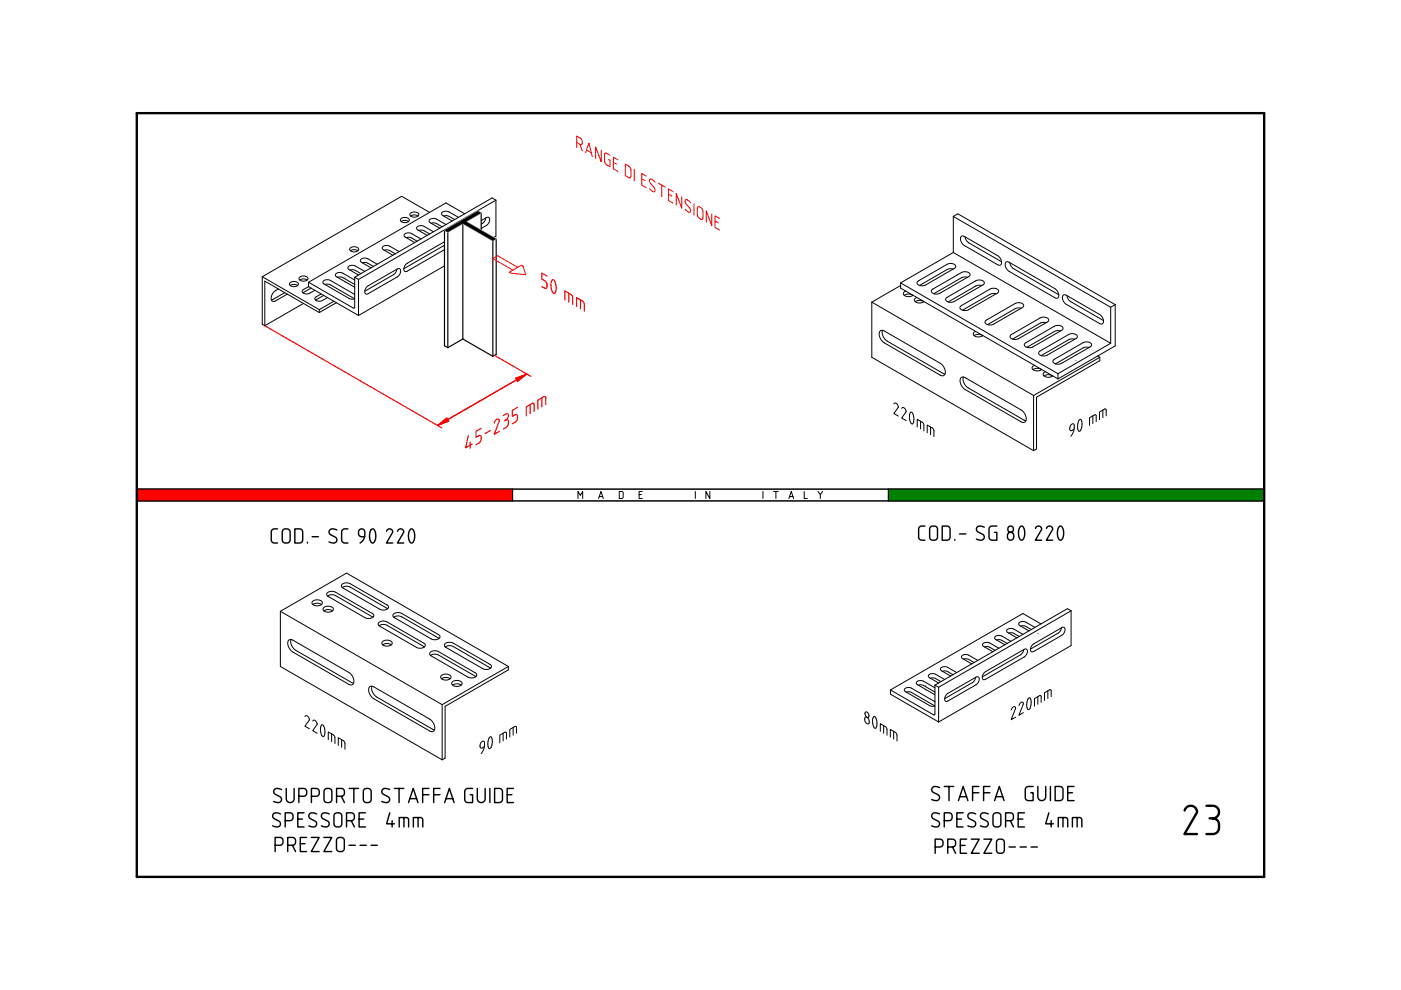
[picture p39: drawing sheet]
<svg xmlns="http://www.w3.org/2000/svg" width="297mm" height="210mm" viewBox="0 0 297 210" stroke-linecap="round" stroke-linejoin="round" font-family="sans-serif">
<g fill="none" stroke="#000" stroke-width=".21">
<path d="M55.6 58.7l12.1 7 3.1-1.8M55.6 58.7v10.1M61.5 60l.5-.3h.6l.5 .2 .2 .4-.4 .4h-.9l-.6-.3zM63.5 58.8l.5-.2 .6-.1 .5 .3 .2 .3-.5 .4-.8 .1-.5-.3zM63.6 59.4l.7-.3 .8 .3M65.4 59.8v1l10.6 6.1M71.5 58.8h1.1l2.6 1.5M73.2 59.8h.1M73.2 58.9h.1M74.2 57.3h1l1.3 .7M74.3 52.6l.4-.3h.7l.5 .3 .1 .3-.4 .4-.8 .1-.6-.3zM74.3 53.2l.8-.3 .8 .3"/>
<path d="M75.2 59.4l-2.7-1.6h-.9l-.5 .4 .2 .5 3.9 2.2M75.2 58.8v6.4l-.2 .1-9.6-5.5M75.2 58.8l.8 .5M76 59.3v7.6M76.8 55.7h1l1.4 .8M77.3 57.6l-2.2-1.3h-.7l-.6 .3v.2l.1 .3 2.1 1.2M80 56l-2.2-1.2-.8-.1-.5 .3-.1 .3 .2 .3 2.1 1.2M81.5 53.1h.9l1.4 .7M84.1 57.1l-.2 .6-.4 .5-6.2 3.6M84.6 53.3l-2.2-1.2h-.7l-.6 .3-.1 .2 .2 .3 2.1 1.2M85 46.4l.5-.3h.6l.5 .3 .2 .3-.4 .4-.8 .1-.6-.3zM85.1 47l.7-.3 .8 .3"/>
<path d="M86.1 50.4h1l1.3 .7M87 45.2l.5-.2h.6l.6 .2 .1 .3-.4 .5h-.8l-.6-.3zM87.1 45.8l.7-.2 .8 .2M88.8 48.9l.9-.1 1.4 .8M89.3 50.7l-2.3-1.3h-.7l-.5 .3-.1 .3 .1 .2 2.1 1.2M91.1 45l-5.9-3.4-29.6 17.1M91.4 47.3h1l1.3 .8M91.9 49.1l-2.2-1.2h-.7l-.6 .2-.1 .3 .2 .3 2.1 1.2M94.1 45.8h.9l1.4 .8M94.2 51.3l-7.9 4.6-.6 .7v.8l.2 .2 .4-.1 7.9-4.6M94.2 52l-8.6 5M94.2 56.4l-18.2 10.5"/>
<path d="M94.6 47.6l-2.3-1.2-.7-.1-.5 .3-.1 .3 .1 .3 2.1 1.2M97.2 46.1l-2.2-1.3h-.7l-.6 .3-.1 .3 .2 .2 2.1 1.3M97.9 47.4h.1M98.5 45.3l-3.9-2.3-29.2 16.8M102 46.8l1.3-.7h.3l.2 .3-.1 .6-.3 .6-1.4 .8M103 46.2l-.3 .8-.7 .5M105.1 42.4v7.7l-.4 .3M105.1 42.4l-29.1 16.9M105.1 42.4l-.8-.4-29.1 16.8M190.9 60v1.1l33.4 19.2M190.9 60l33.4 19.2M194.6 59.7l6.3-3.7 1-.1 .7 .4v.3l-.2 .3-6.3 3.6-.7 .1-.6-.2-.4-.3z"/>
<path d="M198.5 55.6h.1M202.1 57h-.6l-.6 .1-5.9 3.4M202.1 53.5l-11.2 6.5M202.1 45.9v7.6M202.1 45.9l1-.6 33.3 19.3M202.1 45.9l33.4 19.2M202.1 53.5l33.4 19.3M203.8 50.1h.6l7.2 4.2 .7 .9-.1 .9-.2 .1h-.4l-7.2-4.2-.7-1-.1-.5zM204.6 50.2l.3 .7 .4 .6 7 4M205.1 58.8l-.6-.1-.6 .2-5.9 3.4M213.3 55.6l.3-.1 .3 .1 9.8 5.6 .7 .9v1l-.3 .1h-.4l-9.8-5.7-.7-1-.1-.5zM214.1 55.7l.2 .7 .6 .5 9.6 5.6"/>
<path d="M59 61.3l-.8 .5-.5 .7-.2 .8 .3 .6 .5-.1 2.6-1.4M60.4 62l-2.9 1.6M61.5 60.5l.8-.2 .8 .2M65.4 60.8l-1.2 .7-.1 .3 .1 .3 .5 .2h.6l1.4-.8M65.9 61.1l-1.7 1M68.1 62.3l-1.2 .8-.2 .3 .2 .2 .5 .2h.6l1.4-.7M68.6 62.6l-1.7 1M68.9 60.3l1.1 .1 5.2 3-1.1-.1-5.6-3.3v-.3l.3-.3h1.1l5.3 3M71.3 64.2l-3.6 2.1-11.6-6.7v9.5l8.2-4.8M75.2 62.4h.1M77.8 60.8l6.5-3.8 .3-.1 .3 .2v.8l-.6 .8-6.6 3.7-.3-.2-.1-.4zM184.8 64.1l34.3 19.8"/>
<path d="M184.8 64.1v11.7l34.3 19.8M186.6 70.2l.4-.2 .5 .2 11.9 6.9 .5 .5 .4 .6 .1 .7-.1 .5-.4 .3-.5-.1-12-7-.5-.5-.4-.7-.1-.7zM187.1 70l-.1 .5 .2 .7 .8 1.1 12.4 7M190.9 60.5l-6.1 3.6M191.7 62.6l.9-.3 .9 .3M192 61.7l-.5 .5 .4 .5 .9 .2 .8-.3M194.4 63.1l-.5 .4 .3 .6 .9 .1 .8-.2-.9-.3-.9 .3M197.6 61.4l6.4-3.7 1-.1 .6 .5v.3l-.2 .2-6.3 3.6-.6 .1-.7-.1-.3-.4zM200.6 63.2l6.4-3.7 1-.1 .7 .4v.3l-.3 .3-6.2 3.6-.7 .1-.7-.2-.3-.3zM203.7 64.9l6.3-3.7h1l.7 .4v.3l-.2 .2-6.3 3.6-.7 .1-.6-.1-.4-.4zM204.2 79.9v.6l.1 .6 .9 1.1 12.3 7M206.5 71.2l.9-.3 1 .3"/>
<path d="M206.9 70.3l-.5 .4 .3 .6 .9 .1 .8-.3M208.2 60.5h-.7l-.6 .1-5.9 3.4M209 68l6.4-3.7 1-.1 .6 .4v.3l-.2 .3-6.3 3.6-.7 .1-.6-.1-.4-.4zM211.2 62.3l-.6-.1-.6 .2-5.9 3.4M214.3 71.1l6.4-3.8h1l.6 .4v.3l-.2 .3-6.3 3.6-.7 .1-.6-.2-.3-.4zM216.5 65.4l-.6-.1-.6 .1-5.9 3.4M217.3 72.8l6.4-3.7 1-.1 .7 .5v.3l-.3 .2-6.2 3.6-.7 .1-.7-.1-.3-.4zM219.3 77.5l-.5 .4 .3 .5 .9 .2 .8-.2-.9-.3-.9 .3M220.3 74.6l6.4-3.8h1l.7 .4v.3l-.3 .3-6.2 3.6-.7 .1-.6-.2-.4-.4zM221.7 78.8l-.5 .5 .3 .5 .9 .2 .8-.3-.9-.3-.9 .3M221.8 68.4l-.6-.1-.6 .2-5.9 3.4M223.4 76.3l6.4-3.7 1-.1 .6 .5v.3l-.2 .2-6.3 3.6-.7 .1-.6-.1-.3-.4z"/>
<path d="M224.3 79.2v1.1M224.8 70.2l-.6-.1-.6 .1-5.9 3.4M225.4 62.6h.6l7.2 4.1 .7 .9v.9l-.3 .2-.4-.1-7.2-4.1-.7-1v-.5zM226.2 62.7l.3 .7 .5 .5 7 4.1M227.9 71.9l-.7-.1-.6 .2-5.8 3.4M228.1 76.4h.1M228.1 75.3h.1M230.9 73.7l-.6-.1-.6 .1-5.9 3.4M232.7 75.5l.5 .3M233.2 75.8v.7l-13.4 7.7v11l-.7 .4M233.2 75.8l-14.1 8.1M235.5 72.8l-11.2 6.4"/>
<path d="M235.5 65.1v7.7M236.4 64.6v8.7l-12.1 7M236.4 64.6l-.9 .5M189.5 85.6l.2-.2 .3 .1 .5 .8-1 1.4 1 .5M191.2 86.6l.2-.2 .3 .1 .4 .7-.9 1.4 .9 .6M193.1 87.4l.4 .2 .2 .9v1l-.3 .4-.3-.3-.2-.8-.1-.8zM194.5 90.5v-1.6l1.3 .9 .1 1.6M195.2 89.3v1.6M196.6 91.8v-1.7l1.3 .9 .1 1.6M197.3 90.5v1.7M203.8 80.1l.3-.2 .5 .2 12 6.9 .5 .5 .4 .6 .1 .7-.2 .5-.3 .3-.6-.1-12-7-.5-.5-.4-.7v-.7zM219.1 83.9v11.7"/>
<path d="M108.7 103.7h79.7v2.5h-79.7zM122.5 105.7v-1.5l.5 .8 .5-.8v1.5M126.9 105.7l.5-1.5 .5 1.5M127.1 105.3h.7M131.3 104.2h.6l.2 .2v1l-.2 .3h-.6zM135.5 104.9h.5M136.2 104.2h-.7v1.5h.7M147.4 104.2v1.5M150.5 104.2v1.5l-.8-1.5v1.5M161.8 104.2v1.5M164 104.2h1M164.5 104.2v1.5"/>
<path d="M167.3 105.7l.5-1.5 .5 1.5M167.4 105.3h.7M170.5 104.2v1.5h.7M173.4 104.2l.5 .7v.8M174.4 104.2l-.5 .7M59.4 129.6l34.3 19.8M59.4 129.6v11.7l34.3 19.8M59.4 129.6l14.1-8.1 34.3 19.8M61.2 135.7l.4-.1 .5 .1 12 6.9 .5 .6 .3 .6 .1 .7-.1 .5-.4 .2-.5-.1-12-6.9-.6-.6-.3-.7-.1-.7zM61.7 135.6l-.1 .5 .2 .6 .8 1.1 12.4 7.1M66.3 127.5l.5-.3h.8l.6 .3 .1 .4-.4 .4-1 .1-.7-.3-.1-.3zM66.3 128.2l.9-.3 1 .3"/>
<path d="M68.6 128.8l.6-.2h.7l.6 .2 .2 .4-.5 .5-1 .1-.6-.4zM68.7 129.5l.9-.3 .9 .3M69.4 125.7l.8-.3 .9 .1 7.9 4.6 .2 .3v.3l-.7 .4-1.1-.1-7.9-4.6-.2-.3zM69.5 126.4l.7-.3 .9 .1 8 4.7M72.5 123.9l.8-.3 .9 .1 7.9 4.6 .3 .3-.1 .3-.7 .4-1-.1-8-4.6-.2-.3zM72.6 124.6l.7-.3 .9 .1 8 4.7M80.3 132l.8-.3 .9 .1 7.9 4.6 .2 .3v.3l-.7 .4-1-.1-8-4.6-.2-.3zM80.4 132.7l.7-.3 .9 .1 8 4.7M81.1 136l.6-.2h.7l.6 .2 .2 .4-.5 .5-1 .1-.7-.4zM81.1 136.7l.9-.3 1 .3M83.4 130.2l.8-.3 .9 .1 7.9 4.6 .3 .3-.1 .3-.7 .4-1-.1-7.9-4.6-.3-.3zM83.5 130.9l.7-.3 .9 .1 8 4.7"/>
<path d="M91.2 138.3l.8-.3 .9 .1 7.9 4.6 .3 .3-.1 .3-.7 .4-1-.1-7.9-4.6-.3-.3zM91.3 139l.7-.3 .9 .1 8 4.7M94.3 136.5l.8-.3 .9 .1 7.9 4.6 .3 .3v.3l-.8 .4-1-.1-7.9-4.6-.3-.3zM94.4 137.2l.7-.3 .9 .1 8 4.7M204.3 139.7h.9l1.3 .8M208.7 137.2h1l1.3 .7M211.3 135.7h.9l1.3 .7M211.8 137.4l-2.2-1.2h-.7l-.5 .3-.1 .2 .2 .3 2 1.2M213.8 134.2h1l1.3 .7M214.3 136l-2.1-1.2-.7-.1-.5 .3-.1 .3 .1 .2 2 1.2M216.4 132.7h.9l1.3 .8M216.9 134.5l-2.2-1.2h-.7l-.5 .2-.1 .3 .2 .3 2 1.1"/>
<path d="M217 137.7l-.2 .6-.4 .5-8.1 4.7M218.9 136.7l6.2-3.6 .4-.1 .2 .2v.7l-.5 .7-6.4 3.6-.3-.2v-.4zM219.4 133l-2.1-1.2h-.7l-.5 .3-.1 .2 .1 .3 2.1 1.2M220.1 134.3h.1M220.7 132.3l-3.8-2.2-28.1 16.2M225 133.1l-.2 .6-.4 .5-5.9 3.4M227.1 129.5v7.4l-28.1 16.2M227.1 129.5l-28.1 16.2M227.1 129.5l-.8-.4-28.1 16.2M64.7 151.9l.1-.2 .4 .1 .4 .8-1 1.4 1 .5M66.3 152.9l.2-.2 .3 .1 .4 .7-.9 1.4 .9 .6M68.2 153.7l.4 .2 .3 .8-.1 1.1-.2 .4-.4-.3-.2-.8v-.9z"/>
<path d="M69.6 156.8v-1.6l1.3 .9 .1 1.5M70.3 155.6v1.6M71.7 158v-1.6l1.3 .9 .1 1.6M72.4 156.8v1.7M78.4 145.6l.4-.1 .4 .1 12 6.9 .5 .5 .4 .7 .1 .7-.2 .5-.3 .2-.5-.1-12.1-6.9-.5-.6-.4-.7v-.7zM78.9 145.5l-.1 .5 .1 .6 .9 1.1 12.3 7.1M93.6 143.2l.5-.2 .7-.1 .6 .3 .2 .4-.5 .5-.9 .1-.7-.4zM93.6 143.9l.9-.3 .9 .3M93.7 149.4v11.7M95.9 144.6l.5-.3h.8l.6 .3 .2 .4-.5 .4-1 .1-.7-.4zM96 145.3l.9-.3 .9 .3M107.8 141.3v.7l-13.4 7.8v10.9l-.7 .4"/>
<path d="M107.8 141.3l-14.1 8.1M183.4 152.1h.4l.4 .4 .1 .7-.2 .3-.3-.1-.3-.4zM183.5 151h.3l.3 .3 .1 .5-.1 .3h-.3l-.3-.3zM185.3 151.9l.3 .2 .3 .9v1l-.3 .4-.3-.2-.3-.9v-.8zM186.6 155.1v-1.7l1.4 .9 .1 1.6M187.4 153.8v1.7M188.8 156.3v-1.6l1.3 .8 .1 1.6M188.8 146.3v.9l10.2 5.9M189.5 155.1v1.6M192.1 146.7l1.1 .1 5 2.9-1.1-.1-5.4-3.2 .1-.3 .3-.2 1-.1 5.1 3M194.7 145.3h1l2.5 1.4M196.3 146.3h.1"/>
<path d="M196.3 145.4h.1M197.3 143.8h.9l1.3 .7M198.2 148.8h.1M198.2 145.8l-2.6-1.5h-.8l-.5 .4 .2 .5 3.7 2.1M198.2 145.3v6.1l-.1 .2-9.3-5.3M198.2 145.3l.8 .4M199 145.7v7.4M199.8 142.3h.9l1.4 .8M200.3 144.1l-2.2-1.2-.7-.1-.5 .3-.1 .3 .2 .2 2 1.2M200.7 147.2l6.3-3.6 .3-.1 .3 .2-.1 .7-.5 .7-6.4 3.6-.2-.1-.1-.4zM202.8 142.6l-2.1-1.2h-.7l-.5 .2-.1 .3 .1 .3 2.1 1.1M206.8 143.6l-.2 .6-.4 .5-5.9 3.4"/>
<path d="M207.3 140l-2.1-1.2h-.7l-.6 .3v.2l.1 .3 2 1.2M208.7 142.6l8.5-4.9 .3-.1 .3 .2-.1 .7-.5 .8-8.6 4.8-.3-.2v-.3zM214.4 150.5l.4-.6h.5v.3l-.9 2.4 .9-.5M216 149.6l.4-.6h.5l.1 .3-1 2.3 1-.5M218.1 148l.2-.1 .2 .2 .1 .9-.2 1-.4 .5-.2-.4-.1-.7 .1-.8zM220 147.7v1.6M220.7 148.9v-1.3l-.2-.1-1.2 .6v1.6M222.2 146.5v1.6M222.9 147.7v-1.3l-.3-.2-1.1 .7v1.6"/>
</g>
<g fill="none" stroke="#000" stroke-width=".3">
<path d="M29 106.2h79.7M29 103.7h79.7M188.4 103.7h79.6v2.5h-79.6M196.1 111.5h-.7a.67 .67 0 0 0-.6 .7v1.7a.67 .67 0 0 0 .6 .6h.7M197.3 111.7l.8-.2a.67 .67 0 0 1 .7 .7v1.7a.67 .67 0 0 1-.7 .6h-.3a.67 .67 0 0 1-.7-.6v-1.8zM199.8 111.5h1a.67 .67 0 0 1 .6 .7v1.7a.67 .67 0 0 1-.6 .6h-1zM202.4 114.4v.1M203.4 113.2h1.4M208.7 111.8a1.03 1.03 0 0 0-1.6 .1 .67 .67 0 0 0 .3 .9l.9 .5a.67 .67 0 0 1 .3 .8 .67 .67 0 0 1-.8 .4l-.8-.2M211.4 111.5h-1a.67 .67 0 0 0-.7 .7v1.7a.67 .67 0 0 0 .7 .6h1v-1.6h-.5M213.8 113.1a.67 .67 0 0 1 .7-.2 .67 .67 0 0 1 .4 .6v.4a.67 .67 0 0 1-.6 .6 .67 .67 0 0 1-.7-.6zM216.3 111.6l.3-.1a2.06 2.06 0 0 1 .3 2.9l-.3 .1a2.06 2.06 0 0 1-.3-2.8z"/>
<path d="M219.5 112a.65 .65 0 0 1 .8-.5 .65 .65 0 0 1 .5 .8l-1.3 2.2h1.4M221.9 112a.65 .65 0 0 1 .7-.5 .65 .65 0 0 1 .5 .8l-1.2 2.2h1.3M224.6 111.6l.3-.1a2.06 2.06 0 0 1 .3 2.9l-.4 .1a2.06 2.06 0 0 1-.2-2.8zM58.3 179.2h1a.67 .67 0 0 0 .7-.6v-.4a.67 .67 0 0 0-.7-.6h-1v3M59.5 172.6a1.03 1.03 0 0 0-1.6 .1 .67 .67 0 0 0 .3 .9l.9 .5a.67 .67 0 0 1 .3 .8 .67 .67 0 0 1-.8 .4l-.8-.2M59.7 167.4a1.03 1.03 0 0 0-1.6 .2 .67 .67 0 0 0 .3 .8l.9 .5a.67 .67 0 0 1 .3 .8 .67 .67 0 0 1-.7 .5l-.9-.3M60.5 174h1a.67 .67 0 0 0 .6-.7v-.3a.67 .67 0 0 0-.6-.7h-1v3M60.7 167.2v2.1a.83 .83 0 0 0 .8 .9 .83 .83 0 0 0 .9-.9v-2.1M61 179.2h1a.67 .67 0 0 0 .7-.6v-.4a.67 .67 0 0 0-.7-.6h-1v3M62 179.2l.7 1.4M63.1 173.7h1M63.4 168.8h1a.67 .67 0 0 0 .6-.6v-.4a.67 .67 0 0 0-.6-.6h-1v3"/>
<path d="M63.7 178.9h1M64.5 172.3h-1.4v3h1.4M65 177.6h-1.3v3h1.3M66 177.6h1.7l-1.7 3h1.7M66 168.8h1a.67 .67 0 0 0 .7-.6v-.4a.67 .67 0 0 0-.7-.6h-1v3M67.1 172.6a1.03 1.03 0 0 0-1.6 .1 .67 .67 0 0 0 .3 .9l1 .5a.67 .67 0 0 1 .3 .8 .67 .67 0 0 1-.8 .4l-.8-.2M68.7 177.6h1.6l-1.6 3h1.6M68.9 167.4l.8-.2a.67 .67 0 0 1 .7 .6v1.7a.67 .67 0 0 1-.7 .7h-.3a.67 .67 0 0 1-.7-.7v-1.7zM69.8 172.6a1.03 1.03 0 0 0-1.6 .1 .67 .67 0 0 0 .3 .9l.9 .5a.67 .67 0 0 1 .4 .8 .67 .67 0 0 1-.8 .4l-.9-.2M71 172.5l.8-.2a.67 .67 0 0 1 .7 .7v1.7a.67 .67 0 0 1-.7 .6h-.3a.67 .67 0 0 1-.7-.6v-1.8zM71.4 168.8h1a.67 .67 0 0 0 .6-.6v-.4a.67 .67 0 0 0-.6-.6h-1v3M71.5 177.8l.8-.2a.67 .67 0 0 1 .7 .6v1.7a.67 .67 0 0 1-.7 .7h-.3a.67 .67 0 0 1-.7-.7v-1.7z"/>
<path d="M72.4 168.8l.6 1.4M73.5 174h1a.67 .67 0 0 0 .6-.7v-.3a.67 .67 0 0 0-.6-.7h-1v3M74 179.2h1.3M74 167.2h2M74.5 174l.6 1.3M75 167.2v3M76.1 173.7h1M76.3 179.2h1.4M77.2 167.4l.8-.2a.67 .67 0 0 1 .7 .6v1.7a.67 .67 0 0 1-.7 .7h-.3a.67 .67 0 0 1-.7-.7v-1.7zM77.5 172.3h-1.4v3h1.4M78.7 179.2h1.3M82.6 167.4a1.03 1.03 0 0 0-1.6 .2 .67 .67 0 0 0 .3 .8l.9 .5a.67 .67 0 0 1 .4 .8 .67 .67 0 0 1-.8 .5l-.9-.3"/>
<path d="M82.6 172.3l-.6 2.4h1.6M83.1 174v1.3M83.6 167.2h2M84.6 167.2v3M84.6 175.3v-2h1.6l.3 .2 .1 .3v1.5M85.6 173.3v2M86.6 170.2l1-3 1 3M86.9 169.3h1.4M87.6 175.3v-2h1.6l.3 .2 .1 .3v1.5M88.6 173.3v2M89.6 168.5h1.3M90.9 167.2h-1.3v3"/>
<path d="M91.9 168.5h1.4M93.3 167.2h-1.4v3M94.3 170.2l1-3 1 3M94.6 169.3h1.4M100.2 167.2h-1a.67 .67 0 0 0-.7 .6v1.7a.67 .67 0 0 0 .7 .7h1v-1.7h-.5M101.2 167.2v2.1a.83 .83 0 0 0 .8 .9 .83 .83 0 0 0 .9-.9v-2.1M103.9 167.2v3M104.9 167.2h1a.67 .67 0 0 1 .6 .6v1.7a.67 .67 0 0 1-.6 .7h-1zM107.5 168.5h1M108.9 167.2h-1.4v3h1.4M198.3 179.6h1a.67 .67 0 0 0 .6-.7v-.3a.67 .67 0 0 0-.6-.7h-1v3M199.2 172.6a1.03 1.03 0 0 0-1.6 .1 .67 .67 0 0 0 .3 .9l.9 .5a.67 .67 0 0 1 .4 .8 .67 .67 0 0 1-.8 .4l-.9-.2"/>
<path d="M199.2 167a1.03 1.03 0 0 0-1.6 .2 .67 .67 0 0 0 .3 .8l.9 .5a.67 .67 0 0 1 .4 .8 .67 .67 0 0 1-.8 .4l-.9-.2M200.2 174h1a.67 .67 0 0 0 .7-.7v-.3a.67 .67 0 0 0-.7-.7h-1v3M200.2 166.8h2M200.9 179.6h1a.67 .67 0 0 0 .7-.7v-.3a.67 .67 0 0 0-.7-.7h-1v3M201.2 166.8v3M201.9 179.6l.7 1.3M202.9 173.7h1M203.2 169.8l1-3 1 3M203.5 168.9h1.4M203.6 179.3h1M204.2 172.3h-1.3v3h1.3M204.9 177.9h-1.3v3h1.3"/>
<path d="M205.9 177.9h1.7l-1.7 3h1.7M206.2 168.1h1.3M206.9 172.6a1.03 1.03 0 0 0-1.6 .1 .67 .67 0 0 0 .3 .9l.9 .5a.67 .67 0 0 1 .3 .8 .67 .67 0 0 1-.8 .4l-.8-.2M207.5 166.8h-1.3v3M208.5 168.1h1.4M208.6 177.9h1.7l-1.7 3h1.7M209.5 172.6a1.03 1.03 0 0 0-1.6 .1 .67 .67 0 0 0 .3 .9l1 .5a.67 .67 0 0 1 .3 .8 .67 .67 0 0 1-.8 .4l-.8-.2M209.9 166.8h-1.4v3M210.7 172.5l.8-.2a.67 .67 0 0 1 .7 .7v1.7a.67 .67 0 0 1-.7 .6h-.3a.67 .67 0 0 1-.7-.6v-1.8zM210.9 169.8l1-3 1 3M211.2 168.9h1.4M211.5 178.1l.8-.2a.67 .67 0 0 1 .6 .7v1.7a.67 .67 0 0 1-.6 .6h-.4a.67 .67 0 0 1-.6-.6v-1.8z"/>
<path d="M213.2 174h1a.67 .67 0 0 0 .7-.7v-.3a.67 .67 0 0 0-.7-.7h-1v3M213.9 179.6h1.4M214.2 174l.7 1.3M215.9 173.7h1M216.3 179.6h1.3M217.2 172.3h-1.3v3h1.3M218.6 179.6h1.3M219 166.8h-1a.67 .67 0 0 0-.6 .6v1.7a.67 .67 0 0 0 .6 .7h1v-1.7h-.5M220 166.8v2.1a.83 .83 0 0 0 .9 .9 .83 .83 0 0 0 .8-.9v-2.1M222.4 172.3l-.7 2.4h1.7M222.7 166.8v3M222.9 174v1.3"/>
<path d="M223.7 166.8h1a.67 .67 0 0 1 .7 .6v1.7a.67 .67 0 0 1-.7 .7h-1zM224.4 175.3v-2h1.5l.3 .2 .2 .3v1.5M225.4 173.3v2M226.4 168.1h1M227.4 175.3v-2h1.5l.3 .2 .2 .3v1.5M227.7 166.8h-1.3v3h1.3M228.4 173.3v2"/>
<circle cx="214.3" cy="112.2" r=".64"/>
</g>
<path d="M29 24h239M29 185.9h239" fill="none" stroke="#000" stroke-width=".5"/>
<path d="M188.4 103.7h79.6v2.5h-79.6z" fill-rule="evenodd" fill="#008000"/>
<path d="M29 103.7v2.5" fill="none" stroke="#000" stroke-width=".3"/>
<path d="M29 103.7h79.7v2.5h-79.7z" fill-rule="evenodd" fill="#f00"/>
<path d="M29 24v161.9M268 24v161.9" fill="none" stroke="#000" stroke-width=".5"/>
<g fill="none" stroke="#000" stroke-width=".21">
<path d="M55.6 68.8l.5 .3M67.7 65.7v.6M227.7 91l-.6 .3-.3-.2 .1-.7 .5-.5 .3 .1v.9l-.2 .8-.4 .8M228.8 89l.3-.1 .2 .2 .1 .9-.2 1-.4 .4-.2-.3-.1-.7 .1-.8zM231.7 88.2v1.6M232.4 89.4v-1.3l-.2-.2-1.2 .7v1.6M233.8 86.9v1.7M234.5 88.2v-1.3l-.2-.2-1.2 .7v1.6M29 106.2h239M29 103.7h239M108.7 103.7v2.5M188.4 103.7v2.5"/>
<path d="M102.7 158.3l-.6 .3-.3-.2 .1-.7 .5-.6 .3 .2v.9l-.2 .8-.5 .8M103.8 156.3l.2-.1 .2 .2 .2 .8-.2 1.1-.4 .4-.3-.3-.1-.7 .1-.8zM106.7 155.5v1.6M107.4 156.7v-1.3l-.3-.2-1.1 .7v1.6M108.8 154.2v1.7M109.5 155.5v-1.3l-.2-.2-1.2 .6v1.7"/>
</g>
<g fill="none" stroke="#f00" stroke-width=".21">
<path d="M122.3 30.2l.7 .4M123 30.6l.2 .1 .2-.2v-.8l-.3-.4-.8-.5v2.5M123 30.6l.5 1.4M124.2 32.4l.7-2.1 .7 2.9M124.4 31.8l1 .6M127.5 31.8v2.5l-1.2-3.1v2.4M129.3 32.9l-.8-.4-.3 .2v1.8l.3 .4 .8 .5v-1.4l-.3-.2M130.1 34.4l.7 .4M131 33.9l-.9-.6v2.5l.9 .5M132.6 34.8l.8 .5 .3 .4 .1 1.7-.2 .3-1-.5zM134.5 35.9v2.4M136.1 37.9l.7 .4"/>
<path d="M137 37.3l-.9-.5v2.4l.9 .6M138.9 38.6l-.7-.6h-.4v.6l1 1.3 .1 .6-.4 .1-.8-.6M139.6 38.8l1.4 .9M140.3 39.2v2.5M141.7 41.2l.7 .4M142.7 40.6l-1-.5v2.4l1 .6M144.5 41.7v2.4l-1.1-3.1v2.5M146.4 43l-.7-.6h-.4v.6l1 1.2 .1 .7-.4 .1-.7-.6M147.1 43.2v2.4M147.9 43.9l.3-.1 .4 .2 .4 .6v1.6l-.2 .3-.6-.2-.3-.5zM150.9 45.4v2.4l-1.2-3.1v2.4M151.6 46.9l.7 .4"/>
<path d="M152.6 46.3l-1-.5v2.4l1 .6"/>
</g>
<path d="M58.8 112.1h-.6a.67 .67 0 0 0-.7 .7v1.7a.67 .67 0 0 0 .7 .6h.6M60 112.3l.8-.2a.67 .67 0 0 1 .7 .7v1.7a.67 .67 0 0 1-.7 .6h-.3a.67 .67 0 0 1-.7-.6v-1.8zM62.5 112.1h1a.67 .67 0 0 1 .7 .7v1.7a.67 .67 0 0 1-.7 .6h-1zM65.2 115v.1M66.2 113.8h1.3M71.4 112.4a1.03 1.03 0 0 0-1.6 .1 .67 .67 0 0 0 .3 .9l1 .5a.67 .67 0 0 1 .3 .8 .67 .67 0 0 1-.8 .4l-.8-.2M73.8 112.1h-.7a.67 .67 0 0 0-.7 .7v1.7a.67 .67 0 0 0 .7 .6h.7M77.3 113.8h-.6a.67 .67 0 0 1-.7-.7v-.3a.67 .67 0 0 1 .7-.7 .67 .67 0 0 1 .6 .7l-.2 1.5-.8 .8M78.8 112.2l.2-.1a2.06 2.06 0 0 1 .3 2.9l-.3 .1a2.06 2.06 0 0 1-.3-2.8zM82 112.6a.65 .65 0 0 1 .7-.5 .65 .65 0 0 1 .5 .8l-1.3 2.2h1.4M84.3 112.6a.65 .65 0 0 1 .8-.5 .65 .65 0 0 1 .5 .8l-1.3 2.2h1.3M87 112.2l.3-.1a2.06 2.06 0 0 1 .3 2.9l-.3 .1a2.06 2.06 0 0 1-.3-2.8z" fill="none" stroke="#000" stroke-width=".3"/>
<path d="M94.2 48.8v24.5l.7 .4M94.9 49.2v24.5M98.1 47.4h.1M98.1 47.4v24.5M98.8 47h.1M102 45.1v3.7M104.5 51.1v24.5M105.2 50.7v24.4l-.7 .5M98.1 71.9l-3.2 1.8M98.1 71.9l6.4 3.7" fill="none" stroke="#000" stroke-width=".25"/>
<path d="M94.2 48.8l7.1-4.1 .7 .4-3.2 1.9 6.4 3.7-.7 .4-6.4-3.7-3.2 1.8z" fill="none" stroke="#a0a0a4" stroke-width=".25"/>
<path d="M94.2 48.8l7.1-4.1 .7 .4-3.2 1.9 6.4 3.7-.7 .4-6.4-3.7-3.2 1.8z" fill-rule="evenodd" fill="#000"/>
<path d="M56.1 69.1l37.5 21.6M104.8 75.3l7.8 4.5" fill="none" stroke="#f00" stroke-width=".25"/>
<path d="M109.3 80.2l2.4-.9-2 1.6z" fill="#f00"/>
<path d="M109.3 80.2l2.4-.9-2 1.6z" fill="#f00" stroke="#f00" stroke-width=".25"/>
<path d="M111.7 79.3l-18.9 10.9" fill="none" stroke="#f00" stroke-width=".25"/>
<path d="M92.8 90.2l1.9-1.6 .4 .7z" fill="#f00"/>
<path d="M92.8 90.2l1.9-1.6 .4 .7z" fill="#f00" stroke="#f00" stroke-width=".25"/>
<g fill="none" stroke="#f00" stroke-width=".25">
<path d="M116 58.5l-1.1-.6v1.3l.8 .5 .3 .7v.5l-.2 .2-.9-.3M117.1 59.3l.5 .2 .3 1-.1 1.2-.3 .5-.4-.3-.3-.9v-1zM119.8 63.6v-1.9l1.5 1 .1 1.8M120.6 62.2v1.9M122.2 65v-1.9l1.6 1 .1 1.9M123.1 63.6v1.9M99.3 92.4l-.6 2.5 1.4-.8M99.7 93.8v1.2M102 90.8l-1.1 .6v1.3l.8-.4 .2 .1 .1 .3-.2 1-.9 .6M103.9 91.3l-1.1 .6M104.8 89.7l.4-.7 .4-.2 .2 .1v.4l-1 2.8 1.1-.7M106.7 88.1l.7-.4 .3 .2v.6l-.5 .6"/>
<path d="M107.2 89.1l.3-.1 .2 .1 .1 .9-.4 .5-.7 .5M107.2 89.1l-.2 .1M109.5 80.5l-16.7 9.7M109.7 86.4l-1.1 .6v1.3l.8-.4 .2 .1 .1 .3-.2 .9-.9 .7M112.4 85.8v1.9M113.2 87.2v-1.5l-.2-.2-1.4 .8v1.9M114.9 84.3v2M115.7 85.8v-1.5l-.3-.2-1.3 .7v1.9"/>
</g>
<path d="M108 57.7l2.5-1.5 .4 .2 .6 1.8-3.2-.3zM109.8 56.7l-4.3-2.5-1 .6 4.2 2.5" fill="none" stroke="#f00" stroke-width=".21"/>
<path d="M251.2 171.8a1.3 1.3 0 0 1 1.5-.9 1.3 1.3 0 0 1 1 1.5l-2.6 4.4h2.7M255.8 170.8h1.3a1.33 1.33 0 0 1 1.4 1.4 1.33 1.33 0 0 1-1.4 1.3 1.33 1.33 0 0 1 1.4 1.3v.7a1.33 1.33 0 0 1-1.4 1.3h-1.3M256.5 173.5h.6" fill="none" stroke="#000" stroke-width=".5"/>
</svg>
